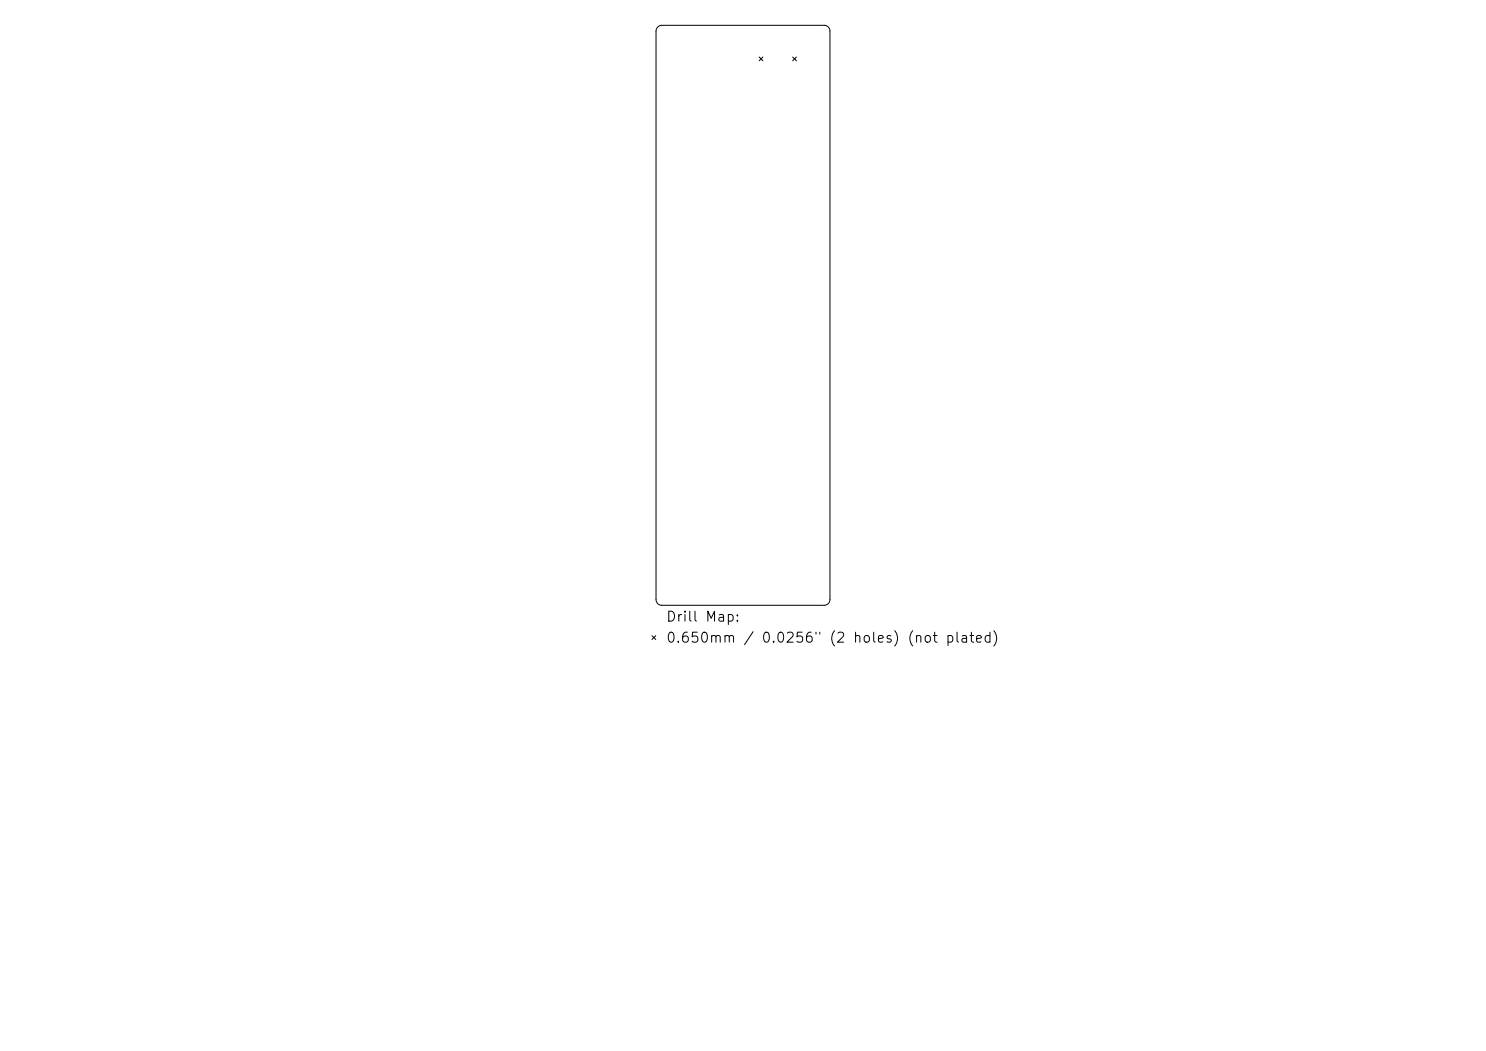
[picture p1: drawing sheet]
<svg xmlns="http://www.w3.org/2000/svg" width="297mm" height="210mm" viewBox="0 0 297 210" stroke-linecap="round" stroke-linejoin="round" font-family="sans-serif">
<defs><g id="words">
<g font-size="2">
<text x="133" y="124.7">Drill Map:</text>
<text x="133" y="128.9">0.650mm / 0.0256&quot; (2 holes) (not plated)</text>
</g>
</g></defs>
<path d="M131.5 5.4l.8-.3h32.4a1.16 1.16 0 0 1 1.2 1.1v113.6a1.16 1.16 0 0 1-1.2 1.1h-32.4a1.16 1.16 0 0 1-1.2-1.1v-113.6zM151.7 11.4l.8 .7M152.5 11.4l-.8 .7M158.4 11.4l.8 .7M159.2 11.4l-.8 .7M130.3 127l.8 .8M131.1 127l-.8 .8" fill="none" stroke="#000" stroke-width=".2"/>
<use href="#words"/>
</svg>
